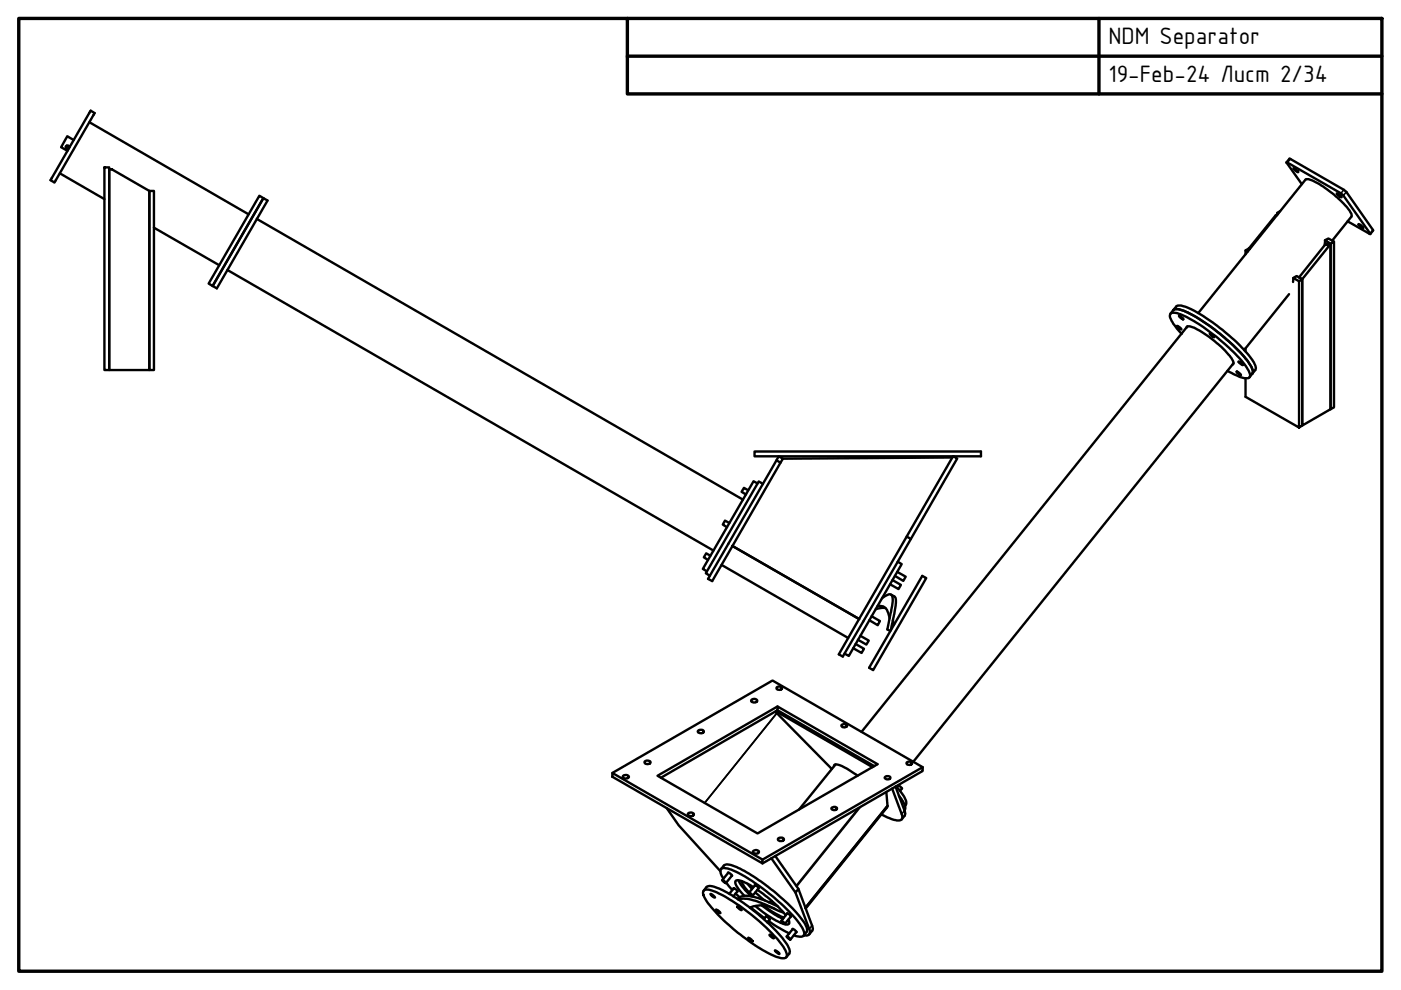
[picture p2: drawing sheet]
<svg xmlns="http://www.w3.org/2000/svg" width="297mm" height="210mm" viewBox="0 0 297 210" stroke-linecap="round" stroke-linejoin="round" font-family="sans-serif">
<defs><g id="words">
<g font-size="5.4">
<text x="235" y="9.4">NDM Separator</text>
<text x="235" y="17.4">19-Feb-24 Лист 2/34</text>
</g>
</g></defs>
<!-- layer: Visible (ISO) -->
<g fill="none" stroke="#000" stroke-width=".51">
<path d="M12.7 36.8l9.4 5.4M14.2 30.9l.5 .4M14.8 31.1l-.3-.2a.34 .34 0 0 0-.5 .1 .34 .34 0 0 0 .1 .5l.4 .2M15.6 29.7l-1.3-.8-1.3 2.3 1.3 .8M19 25.9l33.7 19.5M19.2 23.5l.9 .5-8.5 14.7-.9-.5zM22.1 35.5h1.1v43h-1.1zM23.2 35.9h.5l8 4.6v38h-8.5zM272.8 34.4l.6-.8 .1 .1 11.9 6.9 5.7 8.2-.6 .8M274.2 35.7l.8 .4 .3 .4-.6-.3zM276 39l-3.2-4.6 12 7 5.7 8.2-4.8-2.7M31.7 40.5h.9v38h-.9z"/>
<path d="M32.6 48.3l13.9 7.9M48.2 57.2l103.1 59.5M54.4 46.4l103.1 59.5M55 41.5l.8 .5-10.7 18.6-.9-.5zM55.8 42l.9 .5-10.7 18.6-.9-.5zM264.1 53.1l.4 .3M264.8 52.7l-.7 .4v.8M264.8 52.7l.2 .1M270.6 45.7l-.1-.1-5.7 7.1M270.8 45.1l.2 .2M270.8 45.4v.1M270.8 45.4l-.3 .2"/>
<path d="M271.4 44.8l-.6 .3v.3M274.2 58.9v.9M280.9 50.9l-.1 1.1M281.1 51.7l.3-.1 .7 .4v34.8l-6 3.4v-31l-.7-.4 5.7-7.1 .7 .5-5.7 7-1.2-.7-.7 .4 1.2 .7M282.1 51.7l.7-.5v35.2l-.7 .4zM282.1 52l-.3 .2M282.4 51l4.1-5.1a3.2 3.2 0 0 0-1.3-2.4 21.8 21.8 0 0 0-7.7-5.5l-.7 .1-22.8 28.3M282.8 51.2l-1.2-.6-.7 .3 1.2 .8M283.4 41l.6 .2 .4 .6a.46 .46 0 0 1-.6-.3zM288 47.5l.6 .3 .5 .6-.8-.4zM248.8 65.8a2.42 2.42 0 0 1 2.3 .1 40.4 40.4 0 0 1 13.7 11.1l.2 .4a1.95 1.95 0 0 1 .5 1.8M248.8 65.8l.6-.8a2.35 2.35 0 0 1 2.3 .2 39.2 39.2 0 0 1 14 11.4 1.95 1.95 0 0 1 .4 1.9l-.6 .7"/>
<path d="M248.8 65.8l-.6 .7M249.5 69.1l.6 .3 .4 .4-.4-.1zM250 66.9l.7 .5 .2 .3-.6-.3zM250.5 70.8l-1.7-2.2a2.55 2.55 0 0 1-.7-2 1.88 1.88 0 0 1 2.1 0 38.9 38.9 0 0 1 14.2 11.4 1.62 1.62 0 0 1 .4 2.2 5.5 5.5 0 0 1-3.6-1.1l-.9-.5M251.5 69.5a.72 .72 0 0 1 1.1-.2 21.3 21.3 0 0 1 8.9 7.3v.3l-.2 .4M251.8 69.2l-69.1 86M256.5 70.7l.5 .2 .4 .5a.42 .42 0 0 1-.6-.3zM261.5 77l-67.9 84.5M262.2 78.8l.6 .3 .3 .5-.8-.5zM262.6 76.7l.6 .2 .4 .5-.6-.3zM264.1 73.8v.7M265.5 79.2l-.6 .8"/>
<path d="M273.3 62.4l-9.5 11.8M160 95.7h48v1h-48zM164.6 97.6l.9 .5-14.5 25.1-.9-.5zM164.6 97.6l.5-.9 .9 .6-.5 .8M201.9 97l-35.9 .3M202.1 96.7l-9.9 17.1M202.1 96.7l.8 .5-9.8 17.1M264.1 80.2v3.9l11.3 6.5 .7-.4v-31l-.7 .4v31M150.6 117.8l-.9-.5-.5 .9 .9 .5M153 119.8l26.8 15.5M154.6 110.9l-.9-.5-.5 .8 .9 .6M155.3 115.8l26.9 15.4"/>
<path d="M158.6 103.9l-.9-.5-.5 .9 1 .5M160.6 102.5l-.8-.5-10.8 18.6 .9 .5M161.8 102.6l-.9-.5-11.3 19.5 .9 .5M190.3 119.1l.9 .5-11.2 19.5-.9-.5M192.2 113.8l.9 .5-14.4 24.9-.9-.5zM181.4 136.5l1.8 1.1-.5 .8-1.8-1M182.4 134.8l1.8 1-.5 .9-1.8-1M184.8 130.7l1.8 1-.5 .9-1.8-1.1M186.1 128.5a2.02 2.02 0 0 1 2.4 2l.1 .6M187 126.8l.2-.1a1.85 1.85 0 0 1 1.8-.6 3.9 3.9 0 0 1 0 3.2l-.9 4.1 .7 .4M187.7 128.9h-.7l-1.3 .3M188.9 126.1l.7 .4a2.95 2.95 0 0 1 .2 2.6l-1 4.5"/>
<path d="M189.2 123l1.8 1-.5 .9-1.8-1M189.3 131.5l.3 .9M190.2 121.3l1.8 1-.5 .9-1.8-1.1M195.5 122.1l.9 .5-11.3 19.5-.8-.5zM148 155l.3-.2a.59 .59 0 0 1 .6-.1 .59 .59 0 0 1 .3 .5 .74 .74 0 0 1-1.2-.2zM159.3 148.4a.65 .65 0 0 1 .8-.2 .65 .65 0 0 1 .4 .6h-.1a.76 .76 0 0 1-1.1-.2zM164.5 150.8l11.9 12.2M164.5 150.8l20.5 11.9M164.7 145.7a.58 .58 0 0 1 .7-.2 .58 .58 0 0 1 .3 .6 .59 .59 0 0 1-.6 .2 .59 .59 0 0 1-.4-.5zM164.8 149.8l-25.4 14.7 21.2 12.2 25.5-14.7-21.3-12.2v.8l-24.7 14.3M164.8 150.6l20.6 11.8M178.4 153.7a.67 .67 0 0 1 1.2 .3l-.1 .1a.63 .63 0 0 1-.6 .2 .63 .63 0 0 1-.5-.6z"/>
<path d="M129.8 163.9l31.9 18.4v.8l-31.9-18.4zM132.1 164.5a.69 .69 0 0 1 1.2 .3l-.1 .1a.76 .76 0 0 1-1.2-.3zM136.7 161.5a.74 .74 0 0 1 1.2 .2l-.1 .1a.69 .69 0 0 1-1.1-.3zM141.4 171.3l2.5 3.7 8.8 9.7M145.8 172.5l.1-.1a.71 .71 0 0 1 1.2 .4 .72 .72 0 0 1-.7 .2 .72 .72 0 0 1-.6-.5zM164.9 177.9a.74 .74 0 0 1 1.3 .2 .74 .74 0 0 1-1.3-.2zM176.3 171.3a.65 .65 0 0 1 .7-.3 .65 .65 0 0 1 .5 .5 .63 .63 0 0 1-.7 .3 .63 .63 0 0 1-.5-.5zM176.8 162.4a.56 .56 0 0 1 1-.2l1.7 .8 2.3 1.5M177.1 162.1l-7.7 9.5M187.7 164.7l.1-.1a.55 .55 0 0 1 .6 0 .55 .55 0 0 1 .3 .5 .63 .63 0 0 1-.6 .2 .63 .63 0 0 1-.5-.5zM187.9 167.9l.3 3-17.4 21.6 17.4-21.6-.1 .2-17.3 21.5M189.1 167.2l2.1 5.4a.87 .87 0 0 1 0 1.1 .87 .87 0 0 1-1 .3l-1.3-.4-2-.9"/>
<path d="M189.9 166.8l2 5.7-.1 .4-.6 .8M190 166.7l1.4 1.8a2.07 2.07 0 0 1 .6 2.2l-.1 .2M190.2 166.9l.3-.3 .8 .5-.5 .6M190.6 168.7l.7 1a1.88 1.88 0 0 1 .5 2.1M192.3 161.6a.68 .68 0 0 1 1.1 .3l-.1 .1a.6 .6 0 0 1-.6 .2 .6 .6 0 0 1-.5-.5zM195.6 162.7l-31.8-18.4-34 19.6M149.2 188.9l.6-.8a2.16 2.16 0 0 1 2.3 .2 40.6 40.6 0 0 1 14.8 12 2.16 2.16 0 0 1 .4 1.9l-.6 .8M149.2 188.8a2.47 2.47 0 0 1 2.5 .3 42.2 42.2 0 0 1 14.5 11.7 1.98 1.98 0 0 1 .5 2.2 3.7 3.7 0 0 1-3.3-.6 40.8 40.8 0 0 1-13.8-11.8 1.69 1.69 0 0 1-.4-1.8zM150.6 189.5l.4 .2 .6 .6-.6-.3zM151.8 192.8l.7 .4 .2 .4-.7-.4zM152.9 184.3l.6-.8a2.14 2.14 0 0 1 2.3 .2 39.9 39.9 0 0 1 14.9 12.3 1.58 1.58 0 0 1 .3 1.6l-.6 .8M153.2 186.6l.7 .6-.5-.2z"/>
<path d="M153.4 186.3a1.98 1.98 0 0 1-.5-2.1 4.1 4.1 0 0 1 3.3 .7 41.7 41.7 0 0 1 13.8 11.7 1.75 1.75 0 0 1 .3 1.8 2.25 2.25 0 0 1-2-.1M154 187.2l1.3 1.5M154.3 185.1a.5 .5 0 0 1 .7 .3l.2 .3M154.4 185l-1.3 1.6M155.2 185.6l-1.3 1.6M155.5 188.4l.2-.1 .4 .3 .3 .3-.1 .1M155.6 188.3l-1 1.2M156 189.5l.8 .8M156.3 192.2l.5 .2 .5 .5-.5-.1zM156.4 188.9l-.9 1.1M156.4 190.6a2.5 2.5 0 0 1 2.9-.6 22.1 22.1 0 0 1 5.6 2.2M156.5 190.7a6.2 6.2 0 0 1 4.4 .6l4 1.8a.75 .75 0 0 0 1 .1"/>
<path d="M156.6 186.7l.7 1.1 2 2.2M157.3 186.8v.3l.4 .8 1.1 1.3M158.5 187.4l.9 1.1M158.6 198.9l.5 .1 .5 .6-.5-.2zM158.8 189.2l.8 .7-.5-.3zM159 192.5l1.2-.4a5.8 5.8 0 0 1 4.2 .7M159.2 192.4l2.9 2.3M159.4 189.9l.3 .2M159.6 180.5l.1-.1a.73 .73 0 0 1 1.2 .3 .69 .69 0 0 1-.7 .3 .69 .69 0 0 1-.6-.5zM159.7 188.1l-2.3-1.2a1.03 1.03 0 0 0-1.5 0 4.3 4.3 0 0 0 1.6 2.7l.3 .3M160 187.8a.5 .5 0 0 1 .7 .3l.1 .3M160.1 187.7l-1.3 1.6"/>
<path d="M160.1 189.2l2 1.7M160.1 192.1a17.1 17.1 0 0 0 6.7 3.9 .51 .51 0 0 0 .5-.2 .51 .51 0 0 0 0-.6l-.1-.2M160.6 188.7a27.8 27.8 0 0 1 6 5.4M160.9 188.3l-1.3 1.6M161.5 192l2.8 1.9 1.7 .9M161.7 182.3l33.9-19.6v.8l-33.9 19.6M161.8 192l1.9 1.3 2.5 1.2M162.3 194.4l.5 .1 .4 .5M162.4 194.3l-.4 .6M162.9 195.3l4.4 2.6M163.2 198.2l.9 .7a.5 .5 0 0 1-.7-.3zM163.2 194.9l-.5 .7"/>
<path d="M163.6 191v.1M163.7 191.1l-.8 .2M164.4 181.5l4.9 7-.6 .7-5.2-7.2M165.7 195.3l.6 .3 .1 .3-.6-.3zM165.8 193.4l.4 .1M166.8 198.6l.5 .2 .3 .4-.3-.1zM166.9 193.7l.5 .2 .3 .4-.1 .1M166.9 193.6l-1.2 1.7M167 195.2l.3 .1M167.7 194.3l-1.3 1.6M168 197l.5 .2 .3 .5M168.1 196.9l-1.3 1.7"/>
<path d="M168.7 189.2l2.9 7.8a.88 .88 0 0 1 0 1.1 .88 .88 0 0 1-1.2 .2M168.9 197.6l-1.3 1.6M169.3 188.5l3 7.9v.6l-.7 1.1M164.3 201.5l1 .7-.8-.3z"/>
</g>
<!-- layer: Visible Narrow (ISO) -->
<path d="M273.6 33.7l-.6 .8M284.9 40.2l-.6 .8M285.5 40.7l-.7 .8M291.1 48.7l-.6 .8M164.7 151.2l-15.3 19M164.7 151.2l-15.3 19.1M182 171.3l-13.2 16.5M182.5 171l-13.6 17M191.8 171.8l-.6 .8M172.2 196.2l-.6 .8" fill="none" stroke="#000" stroke-width=".34"/>
<!-- layer: Border (ISO) -->
<path d="M4 3.9h289v202h-289zM133 3.9v16h160M133 11.9h160M233 3.9v16" fill="none" stroke="#000" stroke-width=".72"/>
<use href="#words"/>
</svg>
